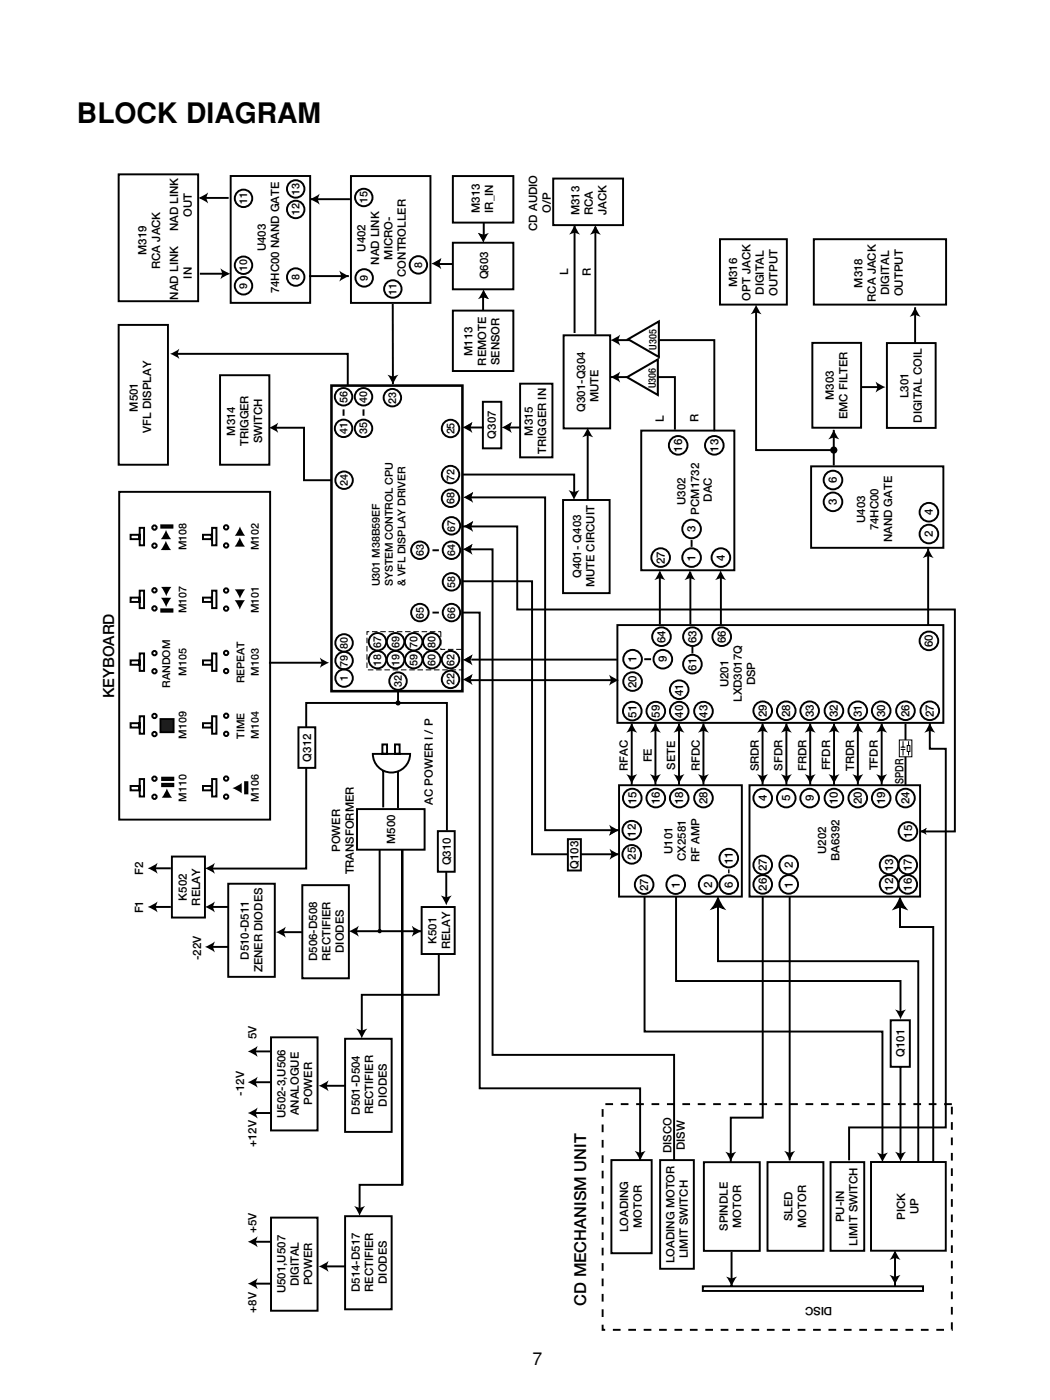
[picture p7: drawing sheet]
<svg xmlns="http://www.w3.org/2000/svg" width="210mm" height="279mm" viewBox="0 0 210 279" stroke-linecap="round" stroke-linejoin="round" font-family="sans-serif">
<defs><g id="words">
<text font-size="5.6" x="15.4" y="24.5">BLOCK DIAGRAM</text>
<text font-size="3.5" x="106.3" y="272.3">7</text>
<text font-size="3.3" x="117" y="260.6" transform="rotate(-90 117 260.6)">CD MECHANISM UNIT</text>
<text font-size="3.1" x="22.8" y="139.4" transform="rotate(-90 22.8 139.4)">KEYBOARD</text>
<g font-size="2.3">
<text x="35.6" y="46.2" transform="rotate(-90 35.6 46.2)">NAD LINK</text>
<text x="38.3" y="43.2" transform="rotate(-90 38.3 43.2)">OUT</text>
<text x="95.8" y="42.5" transform="rotate(-90 95.8 42.5)">M313</text>
<text x="98.4" y="42.5" transform="rotate(-90 98.4 42.5)">IR_IN</text>
<text x="107.2" y="46.1" transform="rotate(-90 107.2 46.1)">CD AUDIO</text>
<text x="109.9" y="42.5" transform="rotate(-90 109.9 42.5)">O/P</text>
<text x="115.7" y="43" transform="rotate(-90 115.7 43)">M313</text>
<text x="118.3" y="43" transform="rotate(-90 118.3 43)">RCA</text>
<text x="121" y="43" transform="rotate(-90 121 43)">JACK</text>
<text x="29.3" y="50.9" transform="rotate(-90 29.3 50.9)">M319</text>
<text x="31.9" y="53.7" transform="rotate(-90 31.9 53.7)">RCA JACK</text>
<text x="53" y="50.2" transform="rotate(-90 53 50.2)">U403</text>
<text x="73" y="50.2" transform="rotate(-90 73 50.2)">U402</text>
<text x="75.7" y="52.8" transform="rotate(-90 75.7 52.8)">NAD LINK</text>
<text x="78.3" y="51.8" transform="rotate(-90 78.3 51.8)">MICRO-</text>
<text x="35.6" y="59.8" transform="rotate(-90 35.6 59.8)">NAD LINK</text>
<text x="38.3" y="55.6" transform="rotate(-90 38.3 55.6)">IN</text>
<text x="55.7" y="58.6" transform="rotate(-90 55.7 58.6)">74HC00 NAND GATE</text>
<text x="81" y="55.2" transform="rotate(-90 81 55.2)">CONTROLLER</text>
<text x="97.4" y="55.8" transform="rotate(-90 97.4 55.8)">Q603</text>
<text x="113.4" y="54.9" transform="rotate(-90 113.4 54.9)">L</text>
<text x="117.9" y="55.1" transform="rotate(-90 117.9 55.1)">R</text>
<text x="147.1" y="57.3" transform="rotate(-90 147.1 57.3)">M316</text>
<text x="152.5" y="58.8" transform="rotate(-90 152.5 58.8)">DIGITAL</text>
<text x="155.1" y="59" transform="rotate(-90 155.1 59)">OUTPUT</text>
<text x="172.1" y="57.4" transform="rotate(-90 172.1 57.4)">M318</text>
<text x="177.5" y="58.9" transform="rotate(-90 177.5 58.9)">DIGITAL</text>
<text x="180.2" y="59.1" transform="rotate(-90 180.2 59.1)">OUTPUT</text>
<text x="149.8" y="60" transform="rotate(-90 149.8 60)">OPT JACK</text>
<text x="174.8" y="60.2" transform="rotate(-90 174.8 60.2)">RCA JACK</text>
<text x="94.3" y="71.1" transform="rotate(-90 94.3 71.1)">M113</text>
<text x="97" y="73" transform="rotate(-90 97 73)">REMOTE</text>
<text x="99.7" y="72.8" transform="rotate(-90 99.7 72.8)">SENSOR</text>
<text x="27.5" y="82.2" transform="rotate(-90 27.5 82.2)">M501</text>
<text x="116.8" y="82.2" transform="rotate(-90 116.8 82.2)">Q301-Q304</text>
<text x="119.5" y="80.3" transform="rotate(-90 119.5 80.3)">MUTE</text>
<text x="166.4" y="79.8" transform="rotate(-90 166.4 79.8)">M303</text>
<text x="169.1" y="83.7" transform="rotate(-90 169.1 83.7)">EMC FILTER</text>
<text x="181.3" y="79.5" transform="rotate(-90 181.3 79.5)">L301</text>
<text x="30.2" y="86.4" transform="rotate(-90 30.2 86.4)">VFL DISPLAY</text>
<text x="46.9" y="86.9" transform="rotate(-90 46.9 86.9)">M314</text>
<text x="49.6" y="89.1" transform="rotate(-90 49.6 89.1)">TRIGGER</text>
<text x="52.3" y="88.5" transform="rotate(-90 52.3 88.5)">SWITCH</text>
<text x="99" y="87.5" transform="rotate(-90 99 87.5)">Q307</text>
<text x="106.3" y="86.9" transform="rotate(-90 106.3 86.9)">M315</text>
<text x="132.5" y="84.2" transform="rotate(-90 132.5 84.2)">L</text>
<text x="139.4" y="84.3" transform="rotate(-90 139.4 84.3)">R</text>
<text x="184" y="84.4" transform="rotate(-90 184 84.4)">DIGITAL COIL</text>
<text x="109" y="90.5" transform="rotate(-90 109 90.5)">TRIGGER IN</text>
<text x="136.2" y="90.2" transform="rotate(-90 136.2 90.2)">16</text>
<text x="143.4" y="90.2" transform="rotate(-90 143.4 90.2)">13</text>
<text x="136.8" y="100.8" transform="rotate(-90 136.8 100.8)">U302</text>
<text x="142.1" y="100.1" transform="rotate(-90 142.1 100.1)">DAC</text>
<text x="167" y="100.8" transform="rotate(-90 167 100.8)">3</text>
<text x="167" y="96.4" transform="rotate(-90 167 96.4)">6</text>
<text x="138.8" y="106.2" transform="rotate(-90 138.8 106.2)">3</text>
<text x="139.5" y="102.7" transform="rotate(-90 139.5 102.7)">PCM1732</text>
<text x="172.7" y="104.4" transform="rotate(-90 172.7 104.4)">U403</text>
<text x="175.3" y="105.8" transform="rotate(-90 175.3 105.8)">74HC00</text>
<text x="186.2" y="107.2" transform="rotate(-90 186.2 107.2)">2</text>
<text x="186.2" y="102.9" transform="rotate(-90 186.2 102.9)">4</text>
<text x="132.7" y="112.6" transform="rotate(-90 132.7 112.6)">27</text>
<text x="138.8" y="111.9" transform="rotate(-90 138.8 111.9)">1</text>
<text x="144.7" y="111.9" transform="rotate(-90 144.7 111.9)">4</text>
<text x="178" y="108.2" transform="rotate(-90 178 108.2)">NAND GATE</text>
<text x="116" y="115.4" transform="rotate(-90 116 115.4)">Q401- Q403</text>
<text x="118.7" y="117.2" transform="rotate(-90 118.7 117.2)">MUTE CIRCUIT</text>
<text x="132.8" y="128.3" transform="rotate(-90 132.8 128.3)">64</text>
<text x="139" y="128.3" transform="rotate(-90 139 128.3)">63</text>
<text x="144.8" y="128.3" transform="rotate(-90 144.8 128.3)">66</text>
<text x="186.2" y="129.2" transform="rotate(-90 186.2 129.2)">60</text>
<text x="127" y="132.2" transform="rotate(-90 127 132.2)">1</text>
<text x="127.1" y="137.3" transform="rotate(-90 127.1 137.3)">20</text>
<text x="133.1" y="132.2" transform="rotate(-90 133.1 132.2)">9</text>
<text x="139" y="133.8" transform="rotate(-90 139 133.8)">61</text>
<text x="145.4" y="137.2" transform="rotate(-90 145.4 137.2)">U201</text>
<text x="150.7" y="136.8" transform="rotate(-90 150.7 136.8)">DSP</text>
<text x="127" y="143.2" transform="rotate(-90 127 143.2)">51</text>
<text x="131.7" y="143.2" transform="rotate(-90 131.7 143.2)">59</text>
<text x="136.4" y="143.2" transform="rotate(-90 136.4 143.2)">40</text>
<text x="136.4" y="138.9" transform="rotate(-90 136.4 138.9)">41</text>
<text x="141.2" y="143.2" transform="rotate(-90 141.2 143.2)">43</text>
<text x="148.1" y="140.1" transform="rotate(-90 148.1 140.1)">LXD3017Q</text>
<text x="153" y="143.1" transform="rotate(-90 153 143.1)">29</text>
<text x="157.7" y="143.1" transform="rotate(-90 157.7 143.1)">28</text>
<text x="162.4" y="143.1" transform="rotate(-90 162.4 143.1)">33</text>
<text x="167.2" y="143.1" transform="rotate(-90 167.2 143.1)">32</text>
<text x="172" y="143.1" transform="rotate(-90 172 143.1)">31</text>
<text x="176.7" y="143.1" transform="rotate(-90 176.7 143.1)">30</text>
<text x="181.5" y="143.1" transform="rotate(-90 181.5 143.1)">26</text>
<text x="186.4" y="143.1" transform="rotate(-90 186.4 143.1)">27</text>
<text x="62.1" y="152" transform="rotate(-90 62.1 152)">Q312</text>
<text x="125.3" y="153.8" transform="rotate(-90 125.3 153.8)">RFAC</text>
<text x="130.1" y="152.2" transform="rotate(-90 130.1 152.2)">FE</text>
<text x="134.8" y="153.6" transform="rotate(-90 134.8 153.6)">SETE</text>
<text x="139.6" y="153.9" transform="rotate(-90 139.6 153.9)">RFDC</text>
<text x="151.4" y="153.9" transform="rotate(-90 151.4 153.9)">SRDR</text>
<text x="156.2" y="153.8" transform="rotate(-90 156.2 153.8)">SFDR</text>
<text x="160.9" y="153.9" transform="rotate(-90 160.9 153.9)">FRDR</text>
<text x="165.7" y="153.8" transform="rotate(-90 165.7 153.8)">FFDR</text>
<text x="170.5" y="153.9" transform="rotate(-90 170.5 153.9)">TRDR</text>
<text x="175.2" y="153.8" transform="rotate(-90 175.2 153.8)">TFDR</text>
<text x="86.4" y="160.6" transform="rotate(-90 86.4 160.6)">AC POWER I / P</text>
<text x="127" y="160.5" transform="rotate(-90 127 160.5)">15</text>
<text x="131.7" y="160.5" transform="rotate(-90 131.7 160.5)">16</text>
<text x="136.4" y="160.5" transform="rotate(-90 136.4 160.5)">18</text>
<text x="141.2" y="160.5" transform="rotate(-90 141.2 160.5)">28</text>
<text x="153" y="159.9" transform="rotate(-90 153 159.9)">4</text>
<text x="157.7" y="159.9" transform="rotate(-90 157.7 159.9)">5</text>
<text x="162.4" y="159.9" transform="rotate(-90 162.4 159.9)">9</text>
<text x="167.2" y="160.5" transform="rotate(-90 167.2 160.5)">10</text>
<text x="172" y="160.5" transform="rotate(-90 172 160.5)">20</text>
<text x="176.7" y="160.5" transform="rotate(-90 176.7 160.5)">19</text>
<text x="180.3" y="156.4" transform="rotate(-90 180.3 156.4)">SPDR</text>
<text x="181.5" y="160.5" transform="rotate(-90 181.5 160.5)">24</text>
<text x="126.9" y="167" transform="rotate(-90 126.9 167)">12</text>
<text x="182" y="167.2" transform="rotate(-90 182 167.2)">15</text>
<text x="67.9" y="170" transform="rotate(-90 67.9 170)">POWER</text>
<text x="78.8" y="168.5" transform="rotate(-90 78.8 168.5)">M500</text>
<text x="90" y="172.7" transform="rotate(-90 90 172.7)">Q310</text>
<text x="115.5" y="173.4" transform="rotate(-90 115.5 173.4)">Q103</text>
<text x="126.9" y="171.5" transform="rotate(-90 126.9 171.5)">25</text>
<text x="134.2" y="170.4" transform="rotate(-90 134.2 170.4)">U101</text>
<text x="136.9" y="171.8" transform="rotate(-90 136.9 171.8)">CX2581</text>
<text x="139.6" y="172" transform="rotate(-90 139.6 172)">RF AMP</text>
<text x="146.3" y="172.5" transform="rotate(-90 146.3 172.5)">11</text>
<text x="153" y="173.9" transform="rotate(-90 153 173.9)">27</text>
<text x="158.2" y="173.3" transform="rotate(-90 158.2 173.3)">2</text>
<text x="164.8" y="170.4" transform="rotate(-90 164.8 170.4)">U202</text>
<text x="167.5" y="171.8" transform="rotate(-90 167.5 171.8)">BA6392</text>
<text x="178.2" y="173.9" transform="rotate(-90 178.2 173.9)">13</text>
<text x="182" y="173.9" transform="rotate(-90 182 173.9)">17</text>
<text x="28.6" y="174.6" transform="rotate(-90 28.6 174.6)">F2</text>
<text x="37.3" y="179.7" transform="rotate(-90 37.3 179.7)">K502</text>
<text x="70.6" y="174.5" transform="rotate(-90 70.6 174.5)">TRANSFORMER</text>
<text x="129.4" y="177.8" transform="rotate(-90 129.4 177.8)">27</text>
<text x="135.7" y="177.2" transform="rotate(-90 135.7 177.2)">1</text>
<text x="142.1" y="177.2" transform="rotate(-90 142.1 177.2)">2</text>
<text x="146.3" y="177.2" transform="rotate(-90 146.3 177.2)">6</text>
<text x="153" y="177.8" transform="rotate(-90 153 177.8)">26</text>
<text x="158.2" y="177.1" transform="rotate(-90 158.2 177.1)">1</text>
<text x="178.2" y="177.8" transform="rotate(-90 178.2 177.8)">12</text>
<text x="182" y="177.8" transform="rotate(-90 182 177.8)">16</text>
<text x="28.6" y="182.3" transform="rotate(-90 28.6 182.3)">F1</text>
<text x="40" y="180.7" transform="rotate(-90 40 180.7)">RELAY</text>
<text x="40.2" y="191.6" transform="rotate(-90 40.2 191.6)">-22V</text>
<text x="49.7" y="191.5" transform="rotate(-90 49.7 191.5)">D510-D511</text>
<text x="63.3" y="191.8" transform="rotate(-90 63.3 191.8)">D506-D508</text>
<text x="66" y="191.7" transform="rotate(-90 66 191.7)">RECTIFIER</text>
<text x="68.6" y="190.2" transform="rotate(-90 68.6 190.2)">DIODES</text>
<text x="87.1" y="188.4" transform="rotate(-90 87.1 188.4)">K501</text>
<text x="89.8" y="189.4" transform="rotate(-90 89.8 189.4)">RELAY</text>
<text x="52.4" y="194.1" transform="rotate(-90 52.4 194.1)">ZENER DIODES</text>
<text x="51.2" y="207.4" transform="rotate(-90 51.2 207.4)">5V</text>
<text x="180.5" y="210.9" transform="rotate(-90 180.5 210.9)">Q101</text>
<text x="48.7" y="218.6" transform="rotate(-90 48.7 218.6)">-12V</text>
<text x="62.3" y="220.5" transform="rotate(-90 62.3 220.5)">POWER</text>
<text x="77.2" y="220.8" transform="rotate(-90 77.2 220.8)">DIODES</text>
<text x="56.9" y="223.2" transform="rotate(-90 56.9 223.2)">U502-3,U506</text>
<text x="59.6" y="222.6" transform="rotate(-90 59.6 222.6)">ANALOGUE</text>
<text x="71.8" y="222.4" transform="rotate(-90 71.8 222.4)">D501-D504</text>
<text x="74.5" y="222.4" transform="rotate(-90 74.5 222.4)">RECTIFIER</text>
<text x="51.2" y="228.9" transform="rotate(-90 51.2 228.9)">+12V</text>
<text x="134" y="230.2" transform="rotate(-90 134 230.2)">DISCO</text>
<text x="136.7" y="229.6" transform="rotate(-90 136.7 229.6)">DISW</text>
<text x="125.4" y="246" transform="rotate(-90 125.4 246)">LOADING</text>
<text x="128.1" y="245.1" transform="rotate(-90 128.1 245.1)">MOTOR</text>
<text x="145.2" y="245.7" transform="rotate(-90 145.2 245.7)">SPINDLE</text>
<text x="147.9" y="245" transform="rotate(-90 147.9 245)">MOTOR</text>
<text x="158.2" y="243.7" transform="rotate(-90 158.2 243.7)">SLED</text>
<text x="160.9" y="245" transform="rotate(-90 160.9 245)">MOTOR</text>
<text x="168.5" y="244" transform="rotate(-90 168.5 244)">PU-IN</text>
<text x="180.6" y="243.5" transform="rotate(-90 180.6 243.5)">PICK</text>
<text x="183.3" y="242.4" transform="rotate(-90 183.3 242.4)">UP</text>
<text x="51.2" y="246.1" transform="rotate(-90 51.2 246.1)">+5V</text>
<text x="137.3" y="251.1" transform="rotate(-90 137.3 251.1)">LIMIT SWITCH</text>
<text x="171.1" y="248.6" transform="rotate(-90 171.1 248.6)">LIMIT SWITCH</text>
<text x="59.6" y="256.7" transform="rotate(-90 59.6 256.7)">DIGITAL</text>
<text x="62.3" y="256.5" transform="rotate(-90 62.3 256.5)">POWER</text>
<text x="71.8" y="257.9" transform="rotate(-90 71.8 257.9)">D514-D517</text>
<text x="74.5" y="257.8" transform="rotate(-90 74.5 257.8)">RECTIFIER</text>
<text x="77.2" y="256.2" transform="rotate(-90 77.2 256.2)">DIODES</text>
<text x="134.6" y="252.1" transform="rotate(-90 134.6 252.1)">LOADING MOTOR</text>
<text x="51.2" y="262" transform="rotate(-90 51.2 262)">+8V</text>
<text x="56.9" y="258.1" transform="rotate(-90 56.9 258.1)">U501,U507</text>
<text x="166.1" y="260.8" transform="rotate(-180 166.1 260.8)">DISC</text>
</g>
<g font-size="2.2">
<text x="49.4" y="40.8" transform="rotate(-90 49.4 40.8)">11</text>
<text x="59.8" y="38.9" transform="rotate(-90 59.8 38.9)">13</text>
<text x="73.4" y="40.6" transform="rotate(-90 73.4 40.6)">15</text>
<text x="59.8" y="43" transform="rotate(-90 59.8 43)">12</text>
<text x="84.3" y="53.5" transform="rotate(-90 84.3 53.5)">8</text>
<text x="49.4" y="57.6" transform="rotate(-90 49.4 57.6)">9</text>
<text x="49.4" y="54.1" transform="rotate(-90 49.4 54.1)">10</text>
<text x="59.8" y="55.9" transform="rotate(-90 59.8 55.9)">8</text>
<text x="73.4" y="56.1" transform="rotate(-90 73.4 56.1)">9</text>
<text x="79.2" y="58.9" transform="rotate(-90 79.2 58.9)">11</text>
<text x="69.3" y="80.4" transform="rotate(-90 69.3 80.4)">56</text>
<text x="73.3" y="80.4" transform="rotate(-90 73.3 80.4)">40</text>
<text x="79.1" y="80.6" transform="rotate(-90 79.1 80.6)">23</text>
<text x="69.3" y="86.7" transform="rotate(-90 69.3 86.7)">41</text>
<text x="73.3" y="86.7" transform="rotate(-90 73.3 86.7)">35</text>
<text x="90.7" y="86.7" transform="rotate(-90 90.7 86.7)">25</text>
<text x="90.7" y="95.9" transform="rotate(-90 90.7 95.9)">72</text>
<text x="69.4" y="97" transform="rotate(-90 69.4 97)">24</text>
<text x="90.7" y="100.6" transform="rotate(-90 90.7 100.6)">68</text>
<text x="90.9" y="106.1" transform="rotate(-90 90.9 106.1)">67</text>
<text x="37.2" y="109.8" transform="rotate(-90 37.2 109.8)">M108</text>
<text x="51.6" y="109.8" transform="rotate(-90 51.6 109.8)">M102</text>
<text x="84.6" y="111" transform="rotate(-90 84.6 111)">63</text>
<text x="90.9" y="111" transform="rotate(-90 90.9 111)">64</text>
<text x="75.8" y="117" transform="rotate(-90 75.8 117)">U301 M38B59EF</text>
<text x="78.4" y="117" transform="rotate(-90 78.4 117)">SYSTEM CONTROL CPU</text>
<text x="80.9" y="117" transform="rotate(-90 80.9 117)">&amp; VFL DISPLAY DRIVER</text>
<text x="90.9" y="117.3" transform="rotate(-90 90.9 117.3)">58</text>
<text x="37.2" y="122.4" transform="rotate(-90 37.2 122.4)">M107</text>
<text x="51.6" y="122.4" transform="rotate(-90 51.6 122.4)">M101</text>
<text x="84.6" y="123.4" transform="rotate(-90 84.6 123.4)">65</text>
<text x="90.9" y="123.4" transform="rotate(-90 90.9 123.4)">66</text>
<text x="69.4" y="129.5" transform="rotate(-90 69.4 129.5)">80</text>
<text x="76.1" y="129.3" transform="rotate(-90 76.1 129.3)">67</text>
<text x="79.7" y="129.3" transform="rotate(-90 79.7 129.3)">69</text>
<text x="83.3" y="129.3" transform="rotate(-90 83.3 129.3)">70</text>
<text x="86.9" y="129.3" transform="rotate(-90 86.9 129.3)">80</text>
<text x="34" y="137.3" transform="rotate(-90 34 137.3)">RANDOM</text>
<text x="37.2" y="134.9" transform="rotate(-90 37.2 134.9)">M105</text>
<text x="48.8" y="136.3" transform="rotate(-90 48.8 136.3)">REPEAT</text>
<text x="51.6" y="134.9" transform="rotate(-90 51.6 134.9)">M103</text>
<text x="69.4" y="135.9" transform="rotate(-90 69.4 135.9)">1</text>
<text x="69.4" y="133" transform="rotate(-90 69.4 133)">79</text>
<text x="76.1" y="132.8" transform="rotate(-90 76.1 132.8)">18</text>
<text x="79.7" y="132.8" transform="rotate(-90 79.7 132.8)">19</text>
<text x="80.2" y="137.1" transform="rotate(-90 80.2 137.1)">32</text>
<text x="83.3" y="132.8" transform="rotate(-90 83.3 132.8)">59</text>
<text x="86.9" y="132.8" transform="rotate(-90 86.9 132.8)">60</text>
<text x="90.7" y="136.8" transform="rotate(-90 90.7 136.8)">22</text>
<text x="90.7" y="132.8" transform="rotate(-90 90.7 132.8)">62</text>
<text x="37.2" y="147.4" transform="rotate(-90 37.2 147.4)">M109</text>
<text x="48.8" y="147.4" transform="rotate(-90 48.8 147.4)">TIME</text>
<text x="51.6" y="147.4" transform="rotate(-90 51.6 147.4)">M104</text>
<text x="37.2" y="160" transform="rotate(-90 37.2 160)">M110</text>
<text x="51.6" y="160" transform="rotate(-90 51.6 160)">M106</text>
</g>
<g font-size="2">
<text x="131" y="69.8" transform="rotate(-90 131 69.8)">U305</text>
<text x="130.9" y="77.4" transform="rotate(-90 130.9 77.4)">U306</text>
</g>
</g></defs>
<g fill="none" stroke="#000" stroke-width=".39">
<path d="M23.7 34.8h15.8v25.3h-15.8zM46 35.1h15.9v25.3h-15.9zM70 35.1h15.9v25.4h-15.9zM90.4 35.1h12.1v9.3h-12.1zM110.4 35.6h13.9v9.3h-13.9zM90.4 48.4h12.1v9.3h-12.1zM162.4 47.7h26.4v13.1h-26.4zM23.7 64.8h9.8v27.9h-9.8zM35.3 70.6h34.1v6.4M43.9 74.9h9.9v17.8h-9.9zM90.4 62h12.1v12h-12.1zM103.8 76.6h6.5v14.7h-6.5z"/>
<path d="M112.5 66.9h9.3v18.6h-9.3zM121.9 75.3h12.8v10.4M123.2 67.9h19.4v18.2M150.9 61.3v28.5h15.5M162.1 68.4h9.8v17h-9.8zM171.9 77.3h4.1M182.6 61.3v7.1M54.7 85.4h6v10.4h5.5M68.6 81.7v1.3M72.5 81.7v1.3M92.3 94.7h22.3v4M96.4 80.2h3.6v9.3h-3.6z"/>
<path d="M112.4 99.8h9.3v18.6h-9.3zM117.3 86.7v13.1M128 85.9h18.6v27.9h-18.6zM161.9 93.1h26.4v16.2h-26.4zM166.4 85.8v7.1M86.3 109.8h1.3M92.4 116h13.8v54.5h17.4M131.7 114.2v10.3M137.8 114.2v10.3M138 107.8v1.3M143.9 114.5v10.4M185.2 109.5v15.3"/>
<path d="M53.7 132.3h11M86.3 122.3h1.3M92.3 122.3h3.4v94.9h32.1v14.4M123.2 124.7h65.1v19.6h-65.1zM128.6 131.6h1.3M138.2 129.1v1.3M74.4 150.5h7.4a3.7 3.7 0 0 1-3.7 3.7 3.7 3.7 0 0 1-3.7-3.7zM76.3 148.6h.9v1.8h-.9zM76.5 153.9v7.2M78.8 148.6h1v1.8h-1zM79.4 153.9v7.4M123.5 156.7h24.5v22.2h-24.5z"/>
<path d="M126.1 144.4v12.3M130.8 144.4v12.3M135.5 144.4v12.3M140.4 144.4v12.3M152.2 144.4v12.3M156.9 144.4v12.3M161.7 144.4v12.3M166.4 144.4v12.3M171.2 144.4v12.3M176 144.4v12.3M180.7 144.4v12.3M185.6 144.3v5.1h3.2v75.6h-19.3v6.6"/>
<path d="M71.2 161.5h13.5v8.1h-13.5zM75.8 169.6v16.3M128.6 178.8v27.1h47.5v24.7M134.9 178.9v16.9h44.8v6.2M143.3 179.4v12.4h40v40.1M152.2 178.9v44.2h-6.4v9M157.6 178.9v52.7M179.6 179.4v5.6h6.6v46.9M87.6 190.4v8.1h-15.4v7.4M54.1 207h9.3v18.6h-9.3zM177.8 203.6h3.8v9.3h-3.8zM179.7 213.1v17.3"/>
<path d="M80.3 236.5v-66.9v66.9h-8.5v5.1M122 231.5h8.1v18.6h-8.1zM131.7 231.5h6.8v21.7h-6.8zM140.5 231.9h11.1v17.7h-11.1zM153.2 231.9h11.1v17.7h-11.1zM165.8 231.9h6.7v17.7h-6.7zM173.8 231.9h15v17.7h-15zM68.9 242.7h9.3v18.6h-9.3zM140.3 256.7h43.9v.9h-43.9zM146 249.9v6.8M178.6 249.9v6.8"/>
<circle cx="48.6" cy="39.6" r="1.74"/>
<circle cx="59" cy="37.7" r="1.74"/>
<circle cx="72.6" cy="39.4" r="1.74"/>
<circle cx="48.6" cy="52.9" r="1.74"/>
<circle cx="48.6" cy="57" r="1.74"/>
<circle cx="59" cy="55.3" r="1.74"/>
<circle cx="59" cy="41.8" r="1.74"/>
<circle cx="72.7" cy="55.5" r="1.74"/>
<circle cx="78.4" cy="57.7" r="1.74"/>
<circle cx="68.6" cy="79.2" r="1.74"/>
<circle cx="72.5" cy="79.2" r="1.74"/>
<circle cx="78.3" cy="79.4" r="1.74"/>
<circle cx="68.6" cy="85.5" r="1.74"/>
<circle cx="68.7" cy="95.8" r="1.74"/>
<circle cx="72.5" cy="85.5" r="1.74"/>
<circle cx="89.9" cy="99.4" r="1.74"/>
<circle cx="89.9" cy="94.7" r="1.74"/>
<circle cx="89.9" cy="85.5" r="1.74"/>
<circle cx="135.3" cy="88.9" r="1.86"/>
<circle cx="142.6" cy="88.9" r="1.86"/>
<circle cx="166.2" cy="95.8" r="1.86"/>
<circle cx="83.8" cy="109.8" r="1.74"/>
<circle cx="90.1" cy="109.8" r="1.74"/>
<circle cx="90.1" cy="116.1" r="1.74"/>
<circle cx="90.1" cy="104.9" r="1.74"/>
<circle cx="131.8" cy="111.3" r="1.86"/>
<circle cx="138" cy="105.6" r="1.86"/>
<circle cx="138" cy="111.3" r="1.86"/>
<circle cx="143.9" cy="111.3" r="1.86"/>
<circle cx="166.2" cy="100.2" r="1.86"/>
<circle cx="185.4" cy="102.2" r="1.86"/>
<circle cx="185.4" cy="106.6" r="1.86"/>
<circle cx="68.7" cy="128.3" r="1.74"/>
<circle cx="68.7" cy="131.8" r="1.74"/>
<circle cx="68.7" cy="135.3" r="1.74"/>
<circle cx="75.3" cy="128.1" r="1.74"/>
<circle cx="75.3" cy="131.6" r="1.74"/>
<circle cx="78.9" cy="128.1" r="1.74"/>
<circle cx="78.9" cy="131.6" r="1.74"/>
<circle cx="79.4" cy="135.9" r="1.74"/>
<circle cx="82.6" cy="128.1" r="1.74"/>
<circle cx="82.6" cy="131.6" r="1.74"/>
<circle cx="83.8" cy="122.3" r="1.74"/>
<circle cx="86.2" cy="128.1" r="1.74"/>
<circle cx="86.2" cy="131.6" r="1.74"/>
<circle cx="89.9" cy="131.6" r="1.74"/>
<circle cx="89.9" cy="135.6" r="1.74"/>
<circle cx="90.1" cy="122.3" r="1.74"/>
<circle cx="126.2" cy="131.6" r="1.86"/>
<circle cx="126.2" cy="136" r="1.86"/>
<circle cx="132" cy="127.1" r="1.86"/>
<circle cx="132.3" cy="131.6" r="1.86"/>
<circle cx="135.6" cy="137.6" r="1.86"/>
<circle cx="138.2" cy="127.1" r="1.86"/>
<circle cx="138.2" cy="132.5" r="1.86"/>
<circle cx="144" cy="127.1" r="1.86"/>
<circle cx="185.4" cy="127.9" r="1.86"/>
<circle cx="126.2" cy="141.9" r="1.86"/>
<circle cx="126.2" cy="159.3" r="1.86"/>
<circle cx="130.9" cy="141.9" r="1.86"/>
<circle cx="130.9" cy="159.3" r="1.86"/>
<circle cx="135.6" cy="141.9" r="1.86"/>
<circle cx="135.6" cy="159.3" r="1.86"/>
<circle cx="140.4" cy="141.9" r="1.86"/>
<circle cx="140.4" cy="159.3" r="1.86"/>
<circle cx="126.1" cy="165.7" r="1.85"/>
<circle cx="126.1" cy="170.5" r="1.86"/>
<circle cx="128.6" cy="176.5" r="1.86"/>
<circle cx="134.9" cy="176.5" r="1.86"/>
<circle cx="141.3" cy="176.5" r="1.86"/>
<circle cx="145.4" cy="171.3" r="1.86"/>
<circle cx="145.4" cy="176.5" r="1.86"/>
</g>
<path d="M66.2 77h26.1v60.9h-26.1z" fill="none" stroke="#000" stroke-width=".51"/>
<g fill="#000">
<path d="M39.6 39.5l1.9-1.1-.4 1.1 .4 1.1zM61.8 39.8l2-1.1-.4 1.1 .4 1zM44 53.5l1.9 1.1-1.9 1.1 .4-1.1zM67.7 54l2 1.1-2 1.1 .4-1.1zM114.7 44.9l1.1 1.9-1.1-.4-1.1 .4zM118.8 44.9l1.1 1.9-1.1-.3-1.1 .3zM34 70.6l1.8-1-.4 1 .4 1zM77.3 74.8l1.1 .4 1.1-.4-1.1 1.9zM121.8 75.3l2-1.1-.4 1.1 .4 1zM121.8 67.9l2-1.1-.4 1.1 .4 1.1zM150.9 60.8l1.1 1.9-1.1-.4-1.1 .4zM174.7 76.2l2 1.1-2 1 .4-1z"/>
<path d="M182.6 61.3l1.1 1.9-1.1-.4-1.1 .4zM53.7 85.4l1.8-1.1-.4 1.1 .4 1zM113.5 97.8l1.1 .4 1-.4-1 2zM117.3 85.3l1.1 2-1.1-.4-1.1 .4zM166.4 85.7l1.1 2-1.1-.4-1.1 .4zM131.7 113.8l1.1 2-1.1-.4-1.1 .4zM137.7 113.8l1.1 2-1.1-.4-1.1 .4zM143.8 113.8l1.1 2-1.1-.4-1.1 .4zM185.2 109.4l1.1 2-1.1-.4-1.1 .4zM63.8 131.2l1.9 1.1-1.9 1 .4-1zM121.6 134.6l1.9 1.1-1.9 1.1 .4-1.1zM125 154.5l1.1 .4 1.1-.4-1.1 2z"/>
<path d="M126.1 144.3l1.1 1.9-1.1-.4-1.1 .4zM129.7 154.5l1.1 .4 1.1-.4-1.1 2zM130.8 144.3l1.1 1.9-1.1-.4-1.1 .4zM134.4 154.5l1.1 .4 1.1-.4-1.1 2zM135.5 144.3l1.1 1.9-1.1-.4-1.1 .4zM139.3 154.5l1.1 .4 1.1-.4-1.1 2zM140.4 144.3l1.1 1.9-1.1-.4-1.1 .4zM151.1 154.5l1.1 .4 1.1-.4-1.1 2zM152.2 144.3l1.1 1.9-1.1-.4-1.1 .4zM155.9 154.5l1 .4 1.1-.4-1.1 2zM156.9 144.3l1.1 1.9-1.1-.4-1 .4zM160.6 154.5l1.1 .4 1.1-.4-1.1 2z"/>
<path d="M161.7 144.3l1.1 1.9-1.1-.4-1.1 .4zM165.4 154.5l1 .4 1.1-.4-1.1 2zM166.4 144.3l1.1 1.9-1.1-.4-1 .4zM170.1 154.5l1.1 .4 1.1-.4-1.1 2zM171.2 144.3l1.1 1.9-1.1-.4-1.1 .4zM174.9 154.5l1.1 .4 1-.4-1 2zM176 144.3l1 1.9-1-.4-1.1 .4zM185.6 144.3l1.1 1.9-1.1-.4-1.1 .4zM121.7 169.4l1.9 1.1-1.9 1.1 .4-1.1zM71.1 205.3l1.1 .4 1.1-.4-1.1 1.9zM178.6 201.5l1.1 .4 1.1-.4-1.1 1.9zM126.7 229.7l1.1 .4 1-.4-1 1.9z"/>
<path d="M144.7 229.9l1.1 .3 1.1-.3-1.1 1.9zM156.5 229.7l1.1 .4 1.1-.4-1.1 1.9zM175 230l1.1 .4 1.1-.4-1.1 2zM178.6 229.9l1.1 .3 1.1-.3-1.1 1.9zM70.7 240.7l1.1 .4 1.1-.4-1.1 2zM144.9 254.8l1.1 .4 1.1-.4-1.1 1.9zM178.6 249.5l1.1 1.9-1.1-.4-1.1 .4zM177.5 254.4l1.1 .4 1.1-.4-1.1 2z"/>
<circle cx="75.8" cy="185.8" r=".44"/>
</g>
<path d="M40 39.5h5.6zM61.9 39.8h7.9zM39.9 54.6h5.6zM61.7 55.1h7.9zM78.4 60.7v16zM114.7 44.9v21.6zM118.8 45.3v21.4zM93.8 135.7h28.3zM94.1 131.6h29zM143.3 179.3l1.1 1.9-1.1-.3-1.1 .3zM179.6 179.3l1.1 2-1.1-.4-1.1 .4z" fill="#000" stroke="#000" stroke-width=".39"/>
<path d="M120.3 220.4h69.7v45h-69.7z" fill="none" stroke="#000" stroke-width=".39" stroke-dasharray="1.5 1.5" stroke-linecap="butt"/>
<g fill="#fff" stroke="#000" stroke-width=".41">
<path d="M125.1 75.3l6.2-3.6v7.1z"/>
<path d="M125.3 67.7l6.2-3.6v7.1z"/>
</g>
<g fill="none" stroke="#000" stroke-width=".39">
<path d="M87.4 52.7h3M96.4 59v3M96.5 44.4v2.8M143.7 47.7h13.3v13.1h-13.3zM177 68.5h9.7v16.9h-9.7zM93.1 99.3h15.7v66.4h14.7M93.6 85.3h3M101.4 85.3h2.3M93.1 109.6h5.2v100.9h36.2v21.1M59.6 145.1h3.3v8.1h-3.3zM30.9 173.3h3.2M34.3 170.9h6.6v12.2h-6.6z"/>
<path d="M45.5 176.4h9.3v18.6h-9.3zM60.3 176.7h9.3v18.5h-9.3zM87.4 165.9h3.3v8.1h-3.3zM89.1 174v5.4M30.9 181h3.2M42.3 189h3.2M42.3 181h3.2M56.3 186h4M70.9 185.8h13.2M84.1 181h6.6v9.4h-6.6zM50.8 209.8h3.3M50.8 216h3.3"/>
<path d="M64.9 216.7h4M68.9 207.3h9.3v18.6h-9.3zM50.8 222.1h3.3M50.8 256.2h3.3M50.8 247.8h3.3M54.1 243h9.3v18.6h-9.3zM64.9 252.7h4"/>
<circle cx="83.5" cy="52.9" r="1.74"/>
</g>
<g fill="#000">
<path d="M86.1 52.6l2-1.1-.4 1.1 .4 1.1zM86.1 52.6l2-1.1-.4 1.1zM96.5 57.7l1.1 2-1.1-.4-1.1 .4zM96.5 57.7l1.1 2-1.1-.4zM95.4 46.5l1.1 .4 1.1-.4-1.1 1.9zM95.4 46.5l1.1 .4v1.5zM92.3 85.3l2-1.1-.4 1.1 .4 1.1zM92.3 85.3l2-1.1-.4 1.1zM92.5 99.3l1.9-1.1-.4 1.1 .4 1.1zM92.5 99.3l1.9-1.1-.4 1.1zM100.2 85.3l1.9-1.1-.4 1.1 .4 1.1zM100.2 85.3l1.9-1.1-.4 1.1z"/>
<path d="M92.3 109.6l2-1.1-.4 1.1 .4 1.1zM92.3 109.6l2-1.1-.4 1.1zM92.5 105.1l1.9-1.1-.4 1.1 .4 1.1zM92.5 105.1l1.9-1.1-.4 1.1zM92.3 135.6l2-1.1-.4 1.1 .4 1.1zM92.3 135.6l2-1.1-.4 1.1zM92.3 131.7l2-1.1-.4 1.1 .4 1.1zM92.3 131.7l2-1.1-.4 1.1zM29.5 173.3l2-1.1-.4 1.1 .4 1.1zM40.9 173.3l2-1.1-.4 1.1 .4 1.1zM121.6 164.6l1.9 1.1-1.9 1.1 .4-1.1zM122 165.7h1.5l-1.9 1.1z"/>
<path d="M29.5 181l2-1.1-.4 1.1 .4 1.1zM40.9 189l2-1.1-.4 1.1 .4 1.1zM40.9 181l2-1.1-.4 1.1 .4 1.1zM55.1 186l1.9-1.1-.4 1.1 .4 1.1zM69.6 185.8l2-1-.4 1 .4 1.1zM82.2 184.8l1.9 1-1.9 1.1 .4-1.1zM88 178.7l1.1 .4 1.1-.4-1.1 2zM49.5 209.8l1.9-1.1-.4 1.1 .4 1.1zM49.5 216l1.9-1.1-.4 1.1 .4 1.1zM63.6 216.7l2-1.1-.4 1.1 .4 1.1zM49.5 222.1l1.9-1.1-.4 1.1 .4 1.1zM49.5 256.2l1.9-1.1-.4 1.1 .4 1.1z"/>
<path d="M49.5 247.8l1.9-1.1-.4 1.1 .4 1.1zM63.6 252.7l2-1.1-.4 1.1 .4 1.1z"/>
<circle cx="166.4" cy="89.8" r=".72"/>
</g>
<path d="M73.2 126.1h14.8v3.5h4.3v4.1h-19.1z" fill="none" stroke="#000" stroke-width=".2" stroke-dasharray="1.1 .5 1.1 .5" stroke-linecap="butt"/>
<path d="M113.3 167.5h2.6v6.2h-2.6z" fill="#fff" stroke="#000" stroke-width=".39"/>
<path d="M145.4 173.5v.8" fill="none" stroke="#000" stroke-width=".29"/>
<g fill="none" stroke="#000" stroke-width=".39">
<path d="M149.6 156.7h34v22.2h-34z"/>
<circle cx="152.2" cy="159.3" r="1.86"/>
<circle cx="152.2" cy="141.8" r="1.86"/>
<circle cx="156.9" cy="159.3" r="1.86"/>
<circle cx="156.9" cy="141.8" r="1.86"/>
<circle cx="161.6" cy="159.3" r="1.86"/>
<circle cx="161.6" cy="141.8" r="1.86"/>
<circle cx="166.4" cy="159.3" r="1.86"/>
<circle cx="166.4" cy="141.8" r="1.86"/>
<circle cx="171.2" cy="159.3" r="1.86"/>
<circle cx="171.2" cy="141.8" r="1.86"/>
<circle cx="175.9" cy="159.3" r="1.86"/>
<circle cx="175.9" cy="141.8" r="1.86"/>
<circle cx="180.7" cy="159.3" r="1.86"/>
<circle cx="180.7" cy="141.8" r="1.86"/>
<circle cx="185.6" cy="141.8" r="1.86"/>
<circle cx="152.2" cy="176.5" r="1.86"/>
<circle cx="152.2" cy="172.6" r="1.86"/>
<circle cx="157.4" cy="176.5" r="1.86"/>
<circle cx="157.4" cy="172.6" r="1.86"/>
<circle cx="177.4" cy="176.5" r="1.86"/>
<circle cx="177.4" cy="172.6" r="1.86"/>
<circle cx="181.2" cy="176.5" r="1.86"/>
<circle cx="181.2" cy="172.6" r="1.86"/>
<circle cx="181.2" cy="165.9" r="1.86"/>
</g>
<path d="M179.5 147.7h2.5v3.3h-2.5z" fill="#fff" stroke="#000" stroke-width=".2"/>
<path d="M179.7 149.6h1M179.7 149.1h1M180.2 147.9v1.2M180.2 149.6v1.2M181.1 148.8h.5v1.2h-.5zM181.3 147.9v.9M181.3 150v.8" fill="none" stroke="#000" stroke-width=".2"/>
<g fill="none" stroke="#000" stroke-width=".39">
<path d="M92.3 105.1h10.9v16.5h87.4v44.3h-7M79.4 137.8v2.5M26.1 156.9h1.7v.8h-1.7zM27.9 155.5h.9v3.5h-.9zM61.1 145.1v-4.8h28.1v25.5M61.1 153.2v20.1h-19.6"/>
<circle cx="30.8" cy="155.4" r=".44"/>
<circle cx="30.8" cy="159" r=".44"/>
</g>
<g fill="#000">
<path d="M183.6 165.9l1.3-.7-.2 .7 .2 .8zM183.6 165.9l1.3-.7-.2 .7z"/>
<circle cx="79.4" cy="140.3" r=".51"/>
</g>
<path d="M32.2 121.6h2.2v.5h-2.2z" fill="#231f20" stroke="#000" stroke-width=".39"/>
<path d="M32.2 117.1h2l-1 1.9zM32.1 119.3h2.1l-1 1.8z" fill="#000"/>
<g fill="none" stroke="#000" stroke-width=".39">
<path d="M26.1 144.3h1.7v.9h-1.7zM27.9 142.9h.9v3.5h-.9z"/>
<circle cx="30.8" cy="142.9" r=".44"/>
<circle cx="30.8" cy="146.5" r=".44"/>
</g>
<path d="M32.2 104.8h2.2v.5h-2.2z" fill="#231f20" stroke="#000" stroke-width=".39"/>
<path d="M33.1 107.9l1 1.9h-2zM33.1 105.8l1.1 1.8h-2.1zM47.9 107.2l1 1.9h-2.1zM47.9 105.1l1 1.8h-2zM46.9 117.6h2l-1 1.9zM46.8 119.8h2.1l-1 1.8z" fill="#000"/>
<g fill="none" stroke="#000" stroke-width=".39">
<path d="M26.1 106.7h1.7v.9h-1.7zM26.1 119.3h1.7v.8h-1.7zM27.9 105.3h.9v3.5h-.9zM27.9 117.9h.9v3.5h-.9zM40.5 106.7h1.8v.9h-1.8zM42.3 105.3h.9v3.5h-.9zM26.1 131.8h1.7v.9h-1.7zM27.9 130.4h.9v3.5h-.9z"/>
<circle cx="30.8" cy="117.8" r=".44"/>
<circle cx="30.8" cy="105.3" r=".44"/>
<circle cx="30.8" cy="108.9" r=".44"/>
<circle cx="45.1" cy="108.9" r=".44"/>
<circle cx="45.1" cy="105.2" r=".44"/>
<circle cx="30.8" cy="134" r=".44"/>
<circle cx="30.8" cy="121.4" r=".44"/>
<circle cx="30.8" cy="130.3" r=".44"/>
</g>
<path d="M48.9 156.1h.5v2.2h-.5z" fill="#231f20" stroke="#000" stroke-width=".39"/>
<path d="M46.4 157.3l1.8-1v2z" fill="#000"/>
<g fill="none" stroke="#000" stroke-width=".39">
<path d="M40.5 156.9h1.8v.8h-1.8zM42.3 155.5h.9v3.5h-.9z"/>
<circle cx="45.1" cy="159" r=".44"/>
<circle cx="45.1" cy="155.4" r=".44"/>
</g>
<g fill="#231f20" stroke="#000" stroke-width=".39">
<path d="M32.4 156.4h2.2v.5h-2.2z"/>
<path d="M32.4 155.2h2.2v.5h-2.2z"/>
</g>
<path d="M33.3 157.4l1 1.8h-2z" fill="#000"/>
<g fill="none" stroke="#000" stroke-width=".39">
<path d="M40.5 131.8h1.8v.9h-1.8zM42.3 130.4h.9v3.5h-.9zM40.5 144.3h1.8v.9h-1.8zM42.3 142.9h.9v3.5h-.9z"/>
<circle cx="45.1" cy="133.9" r=".44"/>
<circle cx="45.1" cy="130.3" r=".44"/>
<circle cx="45.1" cy="142.8" r=".44"/>
<circle cx="45.1" cy="146.5" r=".44"/>
</g>
<path d="M32 143.5h2.6v2.6h-2.6z" fill="#231f20" stroke="#000" stroke-width=".39"/>
<g fill="none" stroke="#000" stroke-width=".39">
<path d="M23.8 98.2h30.1v65.4h-30.1zM40.5 119.3h1.8v.8h-1.8zM42.3 117.9h.9v3.5h-.9z"/>
<circle cx="45.1" cy="117.8" r=".44"/>
<circle cx="45.1" cy="121.5" r=".44"/>
</g>
<use href="#words"/>
</svg>
